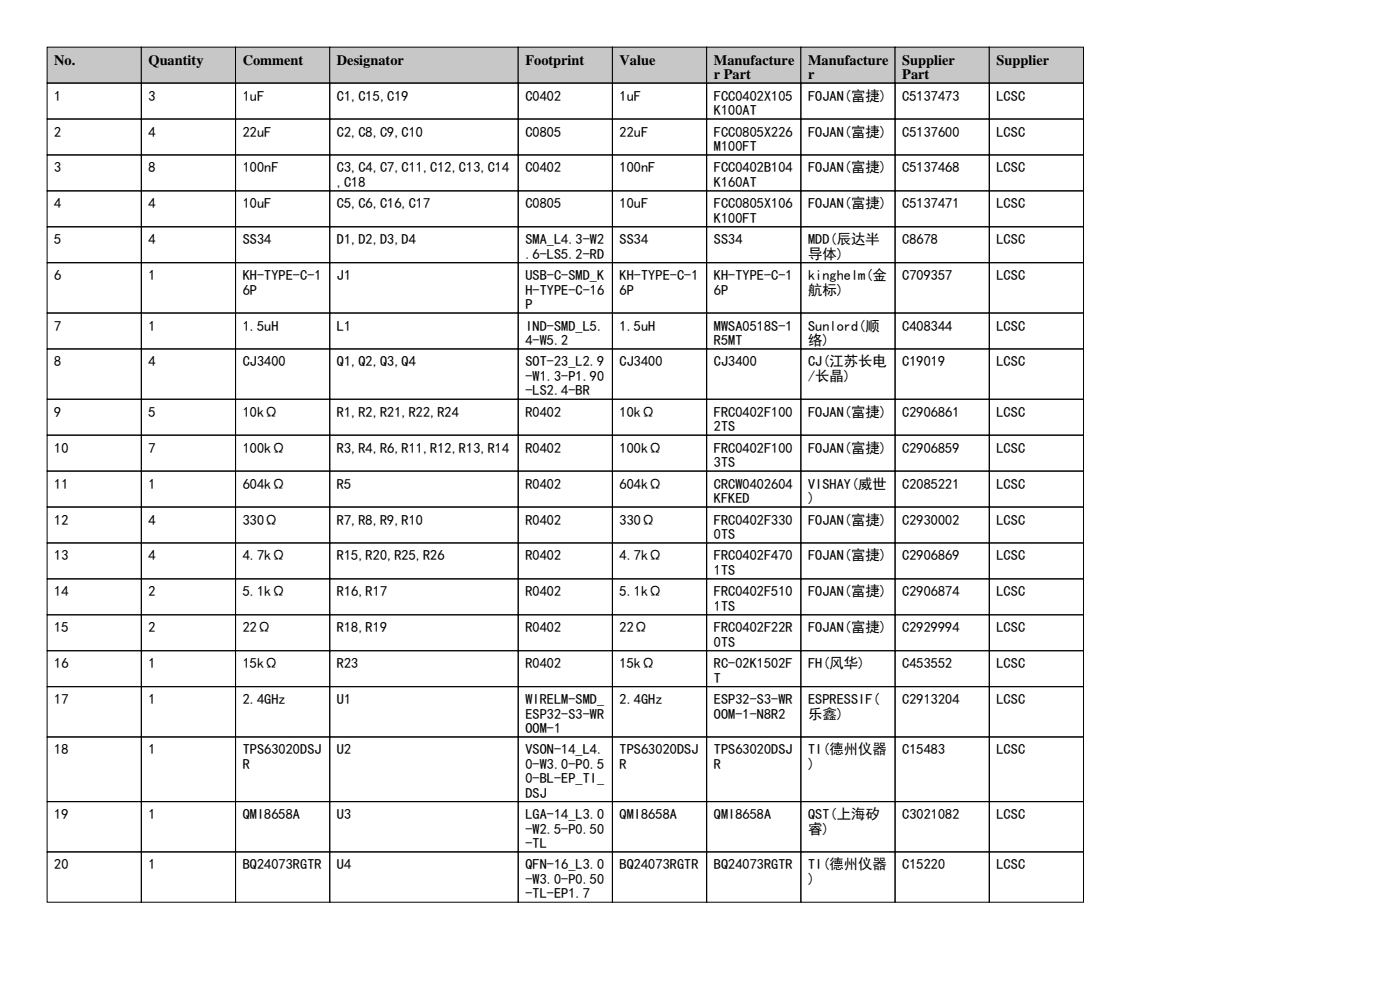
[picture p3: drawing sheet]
<svg xmlns="http://www.w3.org/2000/svg" width="297mm" height="210mm" viewBox="0 0 297 210" stroke-linecap="round" stroke-linejoin="round" font-family="sans-serif">
<defs><g id="words">
<g font-size="3">
<text x="11.5" y="13.7">No.</text>
<text x="31.5" y="13.7">Quantity</text>
<text x="51.5" y="13.7">Comment</text>
<text x="71.5" y="13.7">Designator</text>
<text x="111.5" y="13.7">Footprint</text>
<text x="131.5" y="13.7">Value</text>
<text x="151.5" y="13.7">Manufacture</text>
<text x="151.5" y="16.8">r Part</text>
<text x="171.5" y="13.7">Manufacture</text>
<text x="171.5" y="16.8">r</text>
<text x="191.5" y="13.7">Supplier</text>
<text x="191.5" y="16.8">Part</text>
<text x="211.5" y="13.7">Supplier</text>
<text x="11.5" y="21.3">1</text>
<text x="31.5" y="21.3">3</text>
<text x="51.5" y="21.3">1uF</text>
<text x="71.5" y="21.3">C1,C15,C19</text>
<text x="111.5" y="21.3">C0402</text>
<text x="131.5" y="21.3">1uF</text>
<text x="151.5" y="21.3">FCC0402X105</text>
<text x="171.5" y="21.3">FOJAN(富捷)</text>
<text x="191.5" y="21.3">C5137473</text>
<text x="211.5" y="21.3">LCSC</text>
<text x="11.5" y="29">2</text>
<text x="31.5" y="29">4</text>
<text x="51.5" y="29">22uF</text>
<text x="71.5" y="29">C2,C8,C9,C10</text>
<text x="111.5" y="29">C0805</text>
<text x="131.5" y="29">22uF</text>
<text x="151.5" y="24.4">K100AT</text>
<text x="151.5" y="29">FCC0805X226</text>
<text x="171.5" y="29">FOJAN(富捷)</text>
<text x="191.5" y="29">C5137600</text>
<text x="211.5" y="29">LCSC</text>
<text x="151.5" y="32">M100FT</text>
<text x="11.5" y="36.6">3</text>
<text x="31.5" y="36.6">8</text>
<text x="51.5" y="36.6">100nF</text>
<text x="71.5" y="36.6">C3,C4,C7,C11,C12,C13,C14</text>
<text x="71.5" y="39.6">,C18</text>
<text x="111.5" y="36.6">C0402</text>
<text x="131.5" y="36.6">100nF</text>
<text x="151.5" y="36.6">FCC0402B104</text>
<text x="151.5" y="39.6">K160AT</text>
<text x="171.5" y="36.6">FOJAN(富捷)</text>
<text x="191.5" y="36.6">C5137468</text>
<text x="211.5" y="36.6">LCSC</text>
<text x="11.5" y="44.2">4</text>
<text x="31.5" y="44.2">4</text>
<text x="51.5" y="44.2">10uF</text>
<text x="71.5" y="44.2">C5,C6,C16,C17</text>
<text x="111.5" y="44.2">C0805</text>
<text x="131.5" y="44.2">10uF</text>
<text x="151.5" y="44.2">FCC0805X106</text>
<text x="151.5" y="47.2">K100FT</text>
<text x="171.5" y="44.2">FOJAN(富捷)</text>
<text x="191.5" y="44.2">C5137471</text>
<text x="211.5" y="44.2">LCSC</text>
<text x="11.5" y="51.8">5</text>
<text x="31.5" y="51.8">4</text>
<text x="51.5" y="51.8">SS34</text>
<text x="71.5" y="51.8">D1,D2,D3,D4</text>
<text x="111.5" y="51.8">SMA_L4.3-W2</text>
<text x="131.5" y="51.8">SS34</text>
<text x="151.5" y="51.8">SS34</text>
<text x="171.5" y="51.8">MDD(辰达半</text>
<text x="191.5" y="51.8">C8678</text>
<text x="211.5" y="51.8">LCSC</text>
<text x="11.5" y="59.4">6</text>
<text x="31.5" y="59.4">1</text>
<text x="51.5" y="59.4">KH-TYPE-C-1</text>
<text x="71.5" y="59.4">J1</text>
<text x="111.5" y="54.9">.6-LS5.2-RD</text>
<text x="111.5" y="59.4">USB-C-SMD_K</text>
<text x="131.5" y="59.4">KH-TYPE-C-1</text>
<text x="151.5" y="59.4">KH-TYPE-C-1</text>
<text x="171.5" y="54.9">导体)</text>
<text x="171.5" y="59.4">kinghelm(金</text>
<text x="191.5" y="59.4">C709357</text>
<text x="211.5" y="59.4">LCSC</text>
<text x="51.5" y="62.5">6P</text>
<text x="111.5" y="62.5">H-TYPE-C-16</text>
<text x="111.5" y="65.5">P</text>
<text x="131.5" y="62.5">6P</text>
<text x="151.5" y="62.5">6P</text>
<text x="171.5" y="62.5">航标)</text>
<text x="11.5" y="70.1">7</text>
<text x="31.5" y="70.1">1</text>
<text x="51.5" y="70.1">1.5uH</text>
<text x="71.5" y="70.1">L1</text>
<text x="111.5" y="70.1">IND-SMD_L5.</text>
<text x="131.5" y="70.1">1.5uH</text>
<text x="151.5" y="70.1">MWSA0518S-1</text>
<text x="171.5" y="70.1">Sunlord(顺</text>
<text x="191.5" y="70.1">C408344</text>
<text x="211.5" y="70.1">LCSC</text>
<text x="11.5" y="77.7">8</text>
<text x="31.5" y="77.7">4</text>
<text x="51.5" y="77.7">CJ3400</text>
<text x="71.5" y="77.7">Q1,Q2,Q3,Q4</text>
<text x="111.5" y="73.2">4-W5.2</text>
<text x="111.5" y="77.7">SOT-23_L2.9</text>
<text x="131.5" y="77.7">CJ3400</text>
<text x="151.5" y="73.2">R5MT</text>
<text x="151.5" y="77.7">CJ3400</text>
<text x="171.5" y="73.2">络)</text>
<text x="171.5" y="77.7">CJ(江苏长电</text>
<text x="191.5" y="77.7">C19019</text>
<text x="211.5" y="77.7">LCSC</text>
<text x="111.5" y="80.8">-W1.3-P1.90</text>
<text x="111.5" y="83.8">-LS2.4-BR</text>
<text x="171.5" y="80.8">/长晶)</text>
<text x="11.5" y="88.4">9</text>
<text x="31.5" y="88.4">5</text>
<text x="51.5" y="88.4">10kΩ</text>
<text x="71.5" y="88.4">R1,R2,R21,R22,R24</text>
<text x="111.5" y="88.4">R0402</text>
<text x="131.5" y="88.4">10kΩ</text>
<text x="151.5" y="88.4">FRC0402F100</text>
<text x="171.5" y="88.4">FOJAN(富捷)</text>
<text x="191.5" y="88.4">C2906861</text>
<text x="211.5" y="88.4">LCSC</text>
<text x="151.5" y="91.4">2TS</text>
<text x="11.5" y="96">10</text>
<text x="31.5" y="96">7</text>
<text x="51.5" y="96">100kΩ</text>
<text x="71.5" y="96">R3,R4,R6,R11,R12,R13,R14</text>
<text x="111.5" y="96">R0402</text>
<text x="131.5" y="96">100kΩ</text>
<text x="151.5" y="96">FRC0402F100</text>
<text x="151.5" y="99.1">3TS</text>
<text x="171.5" y="96">FOJAN(富捷)</text>
<text x="191.5" y="96">C2906859</text>
<text x="211.5" y="96">LCSC</text>
<text x="11.5" y="103.6">11</text>
<text x="31.5" y="103.6">1</text>
<text x="51.5" y="103.6">604kΩ</text>
<text x="71.5" y="103.6">R5</text>
<text x="111.5" y="103.6">R0402</text>
<text x="131.5" y="103.6">604kΩ</text>
<text x="151.5" y="103.6">CRCW0402604</text>
<text x="151.5" y="106.7">KFKED</text>
<text x="171.5" y="103.6">VISHAY(威世</text>
<text x="171.5" y="106.7">)</text>
<text x="191.5" y="103.6">C2085221</text>
<text x="211.5" y="103.6">LCSC</text>
<text x="11.5" y="111.3">12</text>
<text x="31.5" y="111.3">4</text>
<text x="51.5" y="111.3">330Ω</text>
<text x="71.5" y="111.3">R7,R8,R9,R10</text>
<text x="111.5" y="111.3">R0402</text>
<text x="131.5" y="111.3">330Ω</text>
<text x="151.5" y="111.3">FRC0402F330</text>
<text x="171.5" y="111.3">FOJAN(富捷)</text>
<text x="191.5" y="111.3">C2930002</text>
<text x="211.5" y="111.3">LCSC</text>
<text x="11.5" y="118.9">13</text>
<text x="31.5" y="118.9">4</text>
<text x="51.5" y="118.9">4.7kΩ</text>
<text x="71.5" y="118.9">R15,R20,R25,R26</text>
<text x="111.5" y="118.9">R0402</text>
<text x="131.5" y="118.9">4.7kΩ</text>
<text x="151.5" y="114.3">0TS</text>
<text x="151.5" y="118.9">FRC0402F470</text>
<text x="171.5" y="118.9">FOJAN(富捷)</text>
<text x="191.5" y="118.9">C2906869</text>
<text x="211.5" y="118.9">LCSC</text>
<text x="151.5" y="121.9">1TS</text>
<text x="11.5" y="126.5">14</text>
<text x="31.5" y="126.5">2</text>
<text x="51.5" y="126.5">5.1kΩ</text>
<text x="71.5" y="126.5">R16,R17</text>
<text x="111.5" y="126.5">R0402</text>
<text x="131.5" y="126.5">5.1kΩ</text>
<text x="151.5" y="126.5">FRC0402F510</text>
<text x="151.5" y="129.5">1TS</text>
<text x="171.5" y="126.5">FOJAN(富捷)</text>
<text x="191.5" y="126.5">C2906874</text>
<text x="211.5" y="126.5">LCSC</text>
<text x="11.5" y="134.1">15</text>
<text x="31.5" y="134.1">2</text>
<text x="51.5" y="134.1">22Ω</text>
<text x="71.5" y="134.1">R18,R19</text>
<text x="111.5" y="134.1">R0402</text>
<text x="131.5" y="134.1">22Ω</text>
<text x="151.5" y="134.1">FRC0402F22R</text>
<text x="151.5" y="137.2">0TS</text>
<text x="171.5" y="134.1">FOJAN(富捷)</text>
<text x="191.5" y="134.1">C2929994</text>
<text x="211.5" y="134.1">LCSC</text>
<text x="11.5" y="141.7">16</text>
<text x="31.5" y="141.7">1</text>
<text x="51.5" y="141.7">15kΩ</text>
<text x="71.5" y="141.7">R23</text>
<text x="111.5" y="141.7">R0402</text>
<text x="131.5" y="141.7">15kΩ</text>
<text x="151.5" y="141.7">RC-02K1502F</text>
<text x="171.5" y="141.7">FH(风华)</text>
<text x="191.5" y="141.7">C453552</text>
<text x="211.5" y="141.7">LCSC</text>
<text x="11.5" y="149.4">17</text>
<text x="31.5" y="149.4">1</text>
<text x="51.5" y="149.4">2.4GHz</text>
<text x="71.5" y="149.4">U1</text>
<text x="111.5" y="149.4">WIRELM-SMD_</text>
<text x="131.5" y="149.4">2.4GHz</text>
<text x="151.5" y="144.8">T</text>
<text x="151.5" y="149.4">ESP32-S3-WR</text>
<text x="171.5" y="149.4">ESPRESSIF(</text>
<text x="191.5" y="149.4">C2913204</text>
<text x="211.5" y="149.4">LCSC</text>
<text x="111.5" y="152.4">ESP32-S3-WR</text>
<text x="111.5" y="155.5">OOM-1</text>
<text x="151.5" y="152.4">OOM-1-N8R2</text>
<text x="171.5" y="152.4">乐鑫)</text>
<text x="11.5" y="160">18</text>
<text x="31.5" y="160">1</text>
<text x="51.5" y="160">TPS63020DSJ</text>
<text x="71.5" y="160">U2</text>
<text x="111.5" y="160">VSON-14_L4.</text>
<text x="131.5" y="160">TPS63020DSJ</text>
<text x="151.5" y="160">TPS63020DSJ</text>
<text x="171.5" y="160">TI(德州仪器</text>
<text x="191.5" y="160">C15483</text>
<text x="211.5" y="160">LCSC</text>
<text x="51.5" y="163.1">R</text>
<text x="111.5" y="163.1">0-W3.0-P0.5</text>
<text x="111.5" y="166.1">0-BL-EP_TI_</text>
<text x="131.5" y="163.1">R</text>
<text x="151.5" y="163.1">R</text>
<text x="171.5" y="163.1">)</text>
<text x="11.5" y="173.7">19</text>
<text x="31.5" y="173.7">1</text>
<text x="51.5" y="173.7">QMI8658A</text>
<text x="71.5" y="173.7">U3</text>
<text x="111.5" y="169.2">DSJ</text>
<text x="111.5" y="173.7">LGA-14_L3.0</text>
<text x="131.5" y="173.7">QMI8658A</text>
<text x="151.5" y="173.7">QMI8658A</text>
<text x="171.5" y="173.7">QST(上海矽</text>
<text x="191.5" y="173.7">C3021082</text>
<text x="211.5" y="173.7">LCSC</text>
<text x="111.5" y="176.8">-W2.5-P0.50</text>
<text x="111.5" y="179.8">-TL</text>
<text x="171.5" y="176.8">睿)</text>
<text x="11.5" y="184.4">20</text>
<text x="31.5" y="184.4">1</text>
<text x="51.5" y="184.4">BQ24073RGTR</text>
<text x="71.5" y="184.4">U4</text>
<text x="111.5" y="184.4">QFN-16_L3.0</text>
<text x="131.5" y="184.4">BQ24073RGTR</text>
<text x="151.5" y="184.4">BQ24073RGTR</text>
<text x="171.5" y="184.4">TI(德州仪器</text>
<text x="191.5" y="184.4">C15220</text>
<text x="211.5" y="184.4">LCSC</text>
<text x="111.5" y="187.5">-W3.0-P0.50</text>
<text x="111.5" y="190.5">-TL-EP1.7</text>
<text x="171.5" y="187.5">)</text>
</g>
</g></defs>
<g fill="#c7c7c7" stroke="#000" stroke-width=".21">
<path d="M10 10h20v7.6h-20z"/>
<path d="M30 10h20v7.6h-20z"/>
<path d="M50 10h20v7.6h-20z"/>
<path d="M70 10h40v7.6h-40z"/>
<path d="M110 10h20v7.6h-20z"/>
<path d="M130 10h20v7.6h-20z"/>
<path d="M150 10h20v7.6h-20z"/>
<path d="M170 10h20v7.6h-20z"/>
<path d="M190 10h20v7.6h-20z"/>
<path d="M210 10h20v7.6h-20z"/>
</g>
<g fill="none" stroke="#000" stroke-width=".21">
<path d="M10 17.6h20v7.6h-20zM30 17.6h20v7.6h-20zM50 17.6h20v7.6h-20zM70 17.6h40v7.6h-40zM110 17.6h20v7.6h-20zM130 17.6h20v7.6h-20zM150 17.6h20v7.6h-20zM170 17.6h20v7.6h-20zM190 17.6h20v7.6h-20zM210 17.6h20v7.6h-20zM10 25.2h20v7.7h-20zM10 32.9h20v7.6h-20z"/>
<path d="M30 25.2h20v7.7h-20zM30 32.9h20v7.6h-20zM50 25.2h20v7.7h-20zM50 32.9h20v7.6h-20zM70 25.2h40v7.7h-40zM70 32.9h40v7.6h-40zM110 25.2h20v7.7h-20zM110 32.9h20v7.6h-20zM130 25.2h20v7.7h-20zM130 32.9h20v7.6h-20zM150 25.2h20v7.7h-20zM150 32.9h20v7.6h-20z"/>
<path d="M170 25.2h20v7.7h-20zM170 32.9h20v7.6h-20zM190 25.2h20v7.7h-20zM190 32.9h20v7.6h-20zM210 25.2h20v7.7h-20zM210 32.9h20v7.6h-20zM10 40.5h20v7.6h-20zM10 48.1h20v7.6h-20zM10 55.7h20v10.7h-20zM30 40.5h20v7.6h-20zM30 48.1h20v7.6h-20zM30 55.7h20v10.7h-20z"/>
<path d="M50 40.5h20v7.6h-20zM50 48.1h20v7.6h-20zM50 55.7h20v10.7h-20zM70 40.5h40v7.6h-40zM70 48.1h40v7.6h-40zM70 55.7h40v10.7h-40zM110 40.5h20v7.6h-20zM110 48.1h20v7.6h-20zM110 55.7h20v10.7h-20zM130 40.5h20v7.6h-20zM130 48.1h20v7.6h-20zM130 55.7h20v10.7h-20z"/>
<path d="M150 40.5h20v7.6h-20zM150 48.1h20v7.6h-20zM150 55.7h20v10.7h-20zM170 40.5h20v7.6h-20zM170 48.1h20v7.6h-20zM170 55.7h20v10.7h-20zM190 40.5h20v7.6h-20zM190 48.1h20v7.6h-20zM190 55.7h20v10.7h-20zM210 40.5h20v7.6h-20zM210 48.1h20v7.6h-20zM210 55.7h20v10.7h-20z"/>
<path d="M10 66.4h20v7.6h-20zM10 74h20v10.7h-20zM30 66.4h20v7.6h-20zM30 74h20v10.7h-20zM50 66.4h20v7.6h-20zM50 74h20v10.7h-20zM70 66.4h40v7.6h-40zM70 74h40v10.7h-40zM110 66.4h20v7.6h-20zM110 74h20v10.7h-20zM130 66.4h20v7.6h-20zM130 74h20v10.7h-20z"/>
<path d="M150 66.4h20v7.6h-20zM150 74h20v10.7h-20zM170 66.4h20v7.6h-20zM170 74h20v10.7h-20zM190 66.4h20v7.6h-20zM190 74h20v10.7h-20zM210 66.4h20v7.6h-20zM210 74h20v10.7h-20zM10 84.7h20v7.6h-20zM10 92.3h20v7.6h-20zM10 99.9h20v7.6h-20zM30 84.7h20v7.6h-20z"/>
<path d="M30 92.3h20v7.6h-20zM30 99.9h20v7.6h-20zM50 84.7h20v7.6h-20zM50 92.3h20v7.6h-20zM50 99.9h20v7.6h-20zM70 84.7h40v7.6h-40zM70 92.3h40v7.6h-40zM70 99.9h40v7.6h-40zM110 84.7h20v7.6h-20zM110 92.3h20v7.6h-20zM110 99.9h20v7.6h-20zM130 84.7h20v7.6h-20z"/>
<path d="M130 92.3h20v7.6h-20zM130 99.9h20v7.6h-20zM150 84.7h20v7.6h-20zM150 92.3h20v7.6h-20zM150 99.9h20v7.6h-20zM170 84.7h20v7.6h-20zM170 92.3h20v7.6h-20zM170 99.9h20v7.6h-20zM190 84.7h20v7.6h-20zM190 92.3h20v7.6h-20zM190 99.9h20v7.6h-20zM210 84.7h20v7.6h-20z"/>
<path d="M210 92.3h20v7.6h-20zM210 99.9h20v7.6h-20zM10 107.5h20v7.7h-20zM10 115.2h20v7.6h-20zM30 107.5h20v7.7h-20zM30 115.2h20v7.6h-20zM50 107.5h20v7.7h-20zM50 115.2h20v7.6h-20zM70 107.5h40v7.7h-40zM70 115.2h40v7.6h-40zM110 107.5h20v7.7h-20zM110 115.2h20v7.6h-20z"/>
<path d="M130 107.5h20v7.7h-20zM130 115.2h20v7.6h-20zM150 107.5h20v7.7h-20zM150 115.2h20v7.6h-20zM170 107.5h20v7.7h-20zM170 115.2h20v7.6h-20zM190 107.5h20v7.7h-20zM190 115.2h20v7.6h-20zM210 107.5h20v7.7h-20zM210 115.2h20v7.6h-20zM10 122.8h20v7.6h-20zM10 130.4h20v7.6h-20z"/>
<path d="M10 138h20v7.6h-20zM30 122.8h20v7.6h-20zM30 130.4h20v7.6h-20zM30 138h20v7.6h-20zM50 122.8h20v7.6h-20zM50 130.4h20v7.6h-20zM50 138h20v7.6h-20zM70 122.8h40v7.6h-40zM70 130.4h40v7.6h-40zM70 138h40v7.6h-40zM110 122.8h20v7.6h-20zM110 130.4h20v7.6h-20z"/>
<path d="M110 138h20v7.6h-20zM130 122.8h20v7.6h-20zM130 130.4h20v7.6h-20zM130 138h20v7.6h-20zM150 122.8h20v7.6h-20zM150 130.4h20v7.6h-20zM150 138h20v7.6h-20zM170 122.8h20v7.6h-20zM170 130.4h20v7.6h-20zM170 138h20v7.6h-20zM190 122.8h20v7.6h-20zM190 130.4h20v7.6h-20z"/>
<path d="M190 138h20v7.6h-20zM210 122.8h20v7.6h-20zM210 130.4h20v7.6h-20zM210 138h20v7.6h-20zM10 145.6h20v10.7h-20zM10 156.3h20v13.7h-20zM30 145.6h20v10.7h-20zM30 156.3h20v13.7h-20zM50 145.6h20v10.7h-20zM50 156.3h20v13.7h-20zM70 145.6h40v10.7h-40zM70 156.3h40v13.7h-40z"/>
<path d="M110 145.6h20v10.7h-20zM110 156.3h20v13.7h-20zM130 145.6h20v10.7h-20zM130 156.3h20v13.7h-20zM150 145.6h20v10.7h-20zM150 156.3h20v13.7h-20zM170 145.6h20v10.7h-20zM170 156.3h20v13.7h-20zM190 145.6h20v10.7h-20zM190 156.3h20v13.7h-20zM210 145.6h20v10.7h-20zM210 156.3h20v13.7h-20z"/>
<path d="M10 170h20v10.7h-20zM30 170h20v10.7h-20zM50 170h20v10.7h-20zM70 170h40v10.7h-40zM110 170h20v10.7h-20zM130 170h20v10.7h-20zM150 170h20v10.7h-20zM170 170h20v10.7h-20zM190 170h20v10.7h-20zM210 170h20v10.7h-20zM10 180.7h20v10.7h-20zM30 180.7h20v10.7h-20z"/>
<path d="M50 180.7h20v10.7h-20zM70 180.7h40v10.7h-40zM110 180.7h20v10.7h-20zM130 180.7h20v10.7h-20zM150 180.7h20v10.7h-20zM170 180.7h20v10.7h-20zM190 180.7h20v10.7h-20zM210 180.7h20v10.7h-20z"/>
</g>
<use href="#words"/>
</svg>
